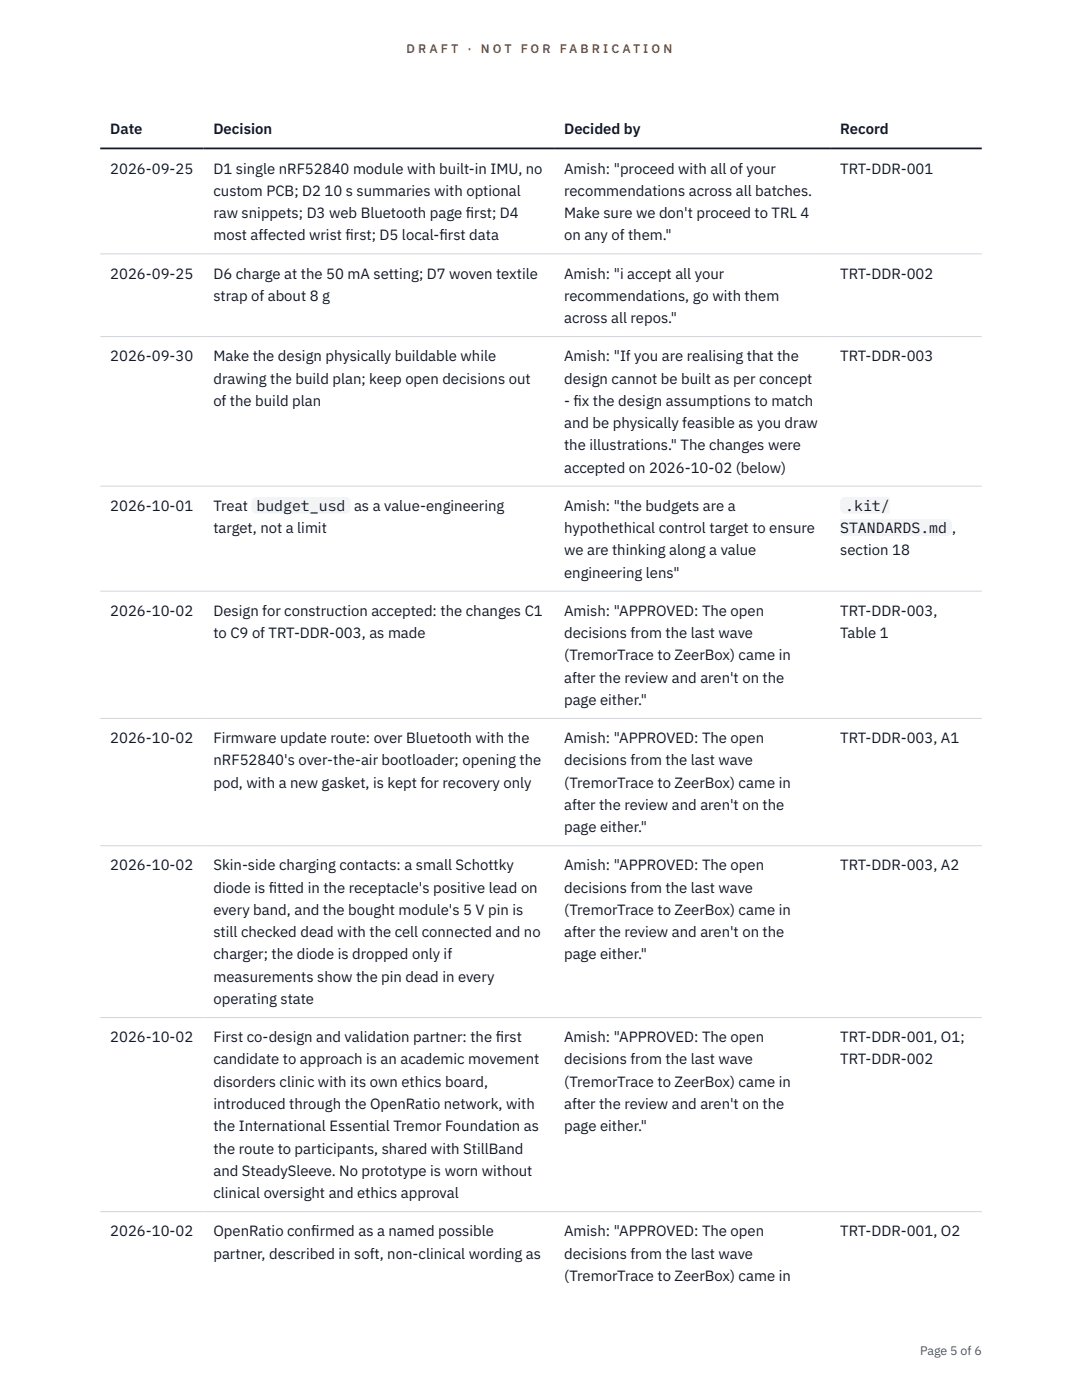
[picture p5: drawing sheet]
<svg xmlns="http://www.w3.org/2000/svg" width="216mm" height="279mm" viewBox="0 0 216 279" stroke-linecap="round" stroke-linejoin="round" font-family="sans-serif">
<defs><g id="words">
<g font-size="3" fill="#111827">
<text x="22" y="26.8">Date</text>
<text x="42.6" y="26.8">Decision</text>
<text x="112.6" y="26.8">Decided by</text>
<text x="167.6" y="26.8">Record</text>
<text x="22" y="34.6">2026-09-25</text>
<text x="42.6" y="34.6">D1 single nRF52840 module with built-in IMU, no</text>
<text x="112.6" y="34.6">Amish: &quot;proceed with all of your</text>
<text x="167.6" y="34.6">TRT-DDR-001</text>
<text x="42.6" y="39.1">custom PCB; D2 10 s summaries with optional</text>
<text x="112.6" y="39.1">recommendations across all batches.</text>
<text x="42.6" y="43.5">raw snippets; D3 web Bluetooth page f</text>
<text x="42.6" y="48">most affected wrist f</text>
<text x="69" y="48">irst; D5 local-f</text>
<text x="87.7" y="48">irst data</text>
<text x="93" y="43.5">irst; D4</text>
<text x="112.6" y="43.5">Make sure we don't proceed to TRL 4</text>
<text x="112.6" y="48">on any of them.&quot;</text>
<text x="22" y="55.6">2026-09-25</text>
<text x="42.6" y="55.6">D6 charge at the 50 mA setting; D7 woven textile</text>
<text x="112.6" y="55.6">Amish: &quot;i accept all your</text>
<text x="167.6" y="55.6">TRT-DDR-002</text>
<text x="42.6" y="60">strap of about 8 g</text>
<text x="112.6" y="60">recommendations, go with them</text>
<text x="112.6" y="64.5">across all repos.&quot;</text>
<text x="22" y="72.1">2026-09-30</text>
<text x="42.6" y="72.1">Make the design physically buildable while</text>
<text x="42.6" y="76.5">drawing the build plan; keep open decisions out</text>
<text x="112.6" y="72.1">Amish: &quot;If you are realising that the</text>
<text x="112.6" y="76.5">design cannot be built as per concept</text>
<text x="167.6" y="72.1">TRT-DDR-003</text>
<text x="42.6" y="81">of the build plan</text>
<text x="112.6" y="81">- f</text>
<text x="114.4" y="81">ix the design assumptions to match</text>
<text x="112.6" y="85.4">and be physically feasible as you draw</text>
<text x="112.6" y="89.9">the illustrations.&quot; The changes were</text>
<text x="112.6" y="94.3">accepted on 2026-10-02 (below)</text>
<text x="22" y="101.9">2026-10-01</text>
<text x="42.6" y="101.9">Treat</text>
<text x="51.2" y="101.9">budget_usd</text>
<text x="70.6" y="101.9">as a value-engineering</text>
<text x="112.6" y="101.9">Amish: &quot;the budgets are a</text>
<text x="168.6" y="101.9">.kit/</text>
<text x="42.6" y="106.4">target, not a limit</text>
<text x="112.6" y="106.4">hypothethical control target to ensure</text>
<text x="167.6" y="106.4">STANDARDS.md</text>
<text x="190" y="106.4">,</text>
<text x="112.6" y="110.8">we are thinking along a value</text>
<text x="167.6" y="110.8">section 18</text>
<text x="112.6" y="115.3">engineering lens&quot;</text>
<text x="22" y="122.9">2026-10-02</text>
<text x="42.6" y="122.9">Design for construction accepted: the changes C1</text>
<text x="112.6" y="122.9">Amish: &quot;APPROVED: The open</text>
<text x="167.6" y="122.9">TRT-DDR-003,</text>
<text x="42.6" y="127.3">to C9 of TRT-DDR-003, as made</text>
<text x="112.6" y="127.3">decisions from the last wave</text>
<text x="112.6" y="131.8">(TremorTrace to ZeerBox) came in</text>
<text x="167.6" y="127.3">Table 1</text>
<text x="112.6" y="136.2">after the review and aren't on the</text>
<text x="112.6" y="140.7">page either.&quot;</text>
<text x="22" y="148.3">2026-10-02</text>
<text x="42.6" y="148.3">Firmware update route: over Bluetooth with the</text>
<text x="112.6" y="148.3">Amish: &quot;APPROVED: The open</text>
<text x="167.6" y="148.3">TRT-DDR-003, A1</text>
<text x="42.6" y="152.7">nRF52840's over-the-air bootloader; opening the</text>
<text x="112.6" y="152.7">decisions from the last wave</text>
<text x="42.6" y="157.2">pod, with a new gasket, is kept for recovery only</text>
<text x="112.6" y="157.2">(TremorTrace to ZeerBox) came in</text>
<text x="112.6" y="161.6">after the review and aren't on the</text>
<text x="112.6" y="166.1">page either.&quot;</text>
<text x="22" y="173.7">2026-10-02</text>
<text x="42.6" y="173.7">Skin-side charging contacts: a small Schottky</text>
<text x="112.6" y="173.7">Amish: &quot;APPROVED: The open</text>
<text x="167.6" y="173.7">TRT-DDR-003, A2</text>
<text x="42.6" y="178.1">diode is f</text>
<text x="53.6" y="178.1">itted in the receptacle's positive lead on</text>
<text x="112.6" y="178.1">decisions from the last wave</text>
<text x="42.6" y="182.6">every band, and the bought module's 5 V pin is</text>
<text x="112.6" y="182.6">(TremorTrace to ZeerBox) came in</text>
<text x="42.6" y="187">still checked dead with the cell connected and no</text>
<text x="42.6" y="191.5">charger; the diode is dropped only if</text>
<text x="112.6" y="187">after the review and aren't on the</text>
<text x="112.6" y="191.5">page either.&quot;</text>
<text x="42.6" y="195.9">measurements show the pin dead in every</text>
<text x="42.6" y="200.4">operating state</text>
<text x="22" y="208">2026-10-02</text>
<text x="42.6" y="208">First co-design and validation partner: the f</text>
<text x="98.9" y="208">irst</text>
<text x="112.6" y="208">Amish: &quot;APPROVED: The open</text>
<text x="167.6" y="208">TRT-DDR-001, O1;</text>
<text x="42.6" y="212.4">candidate to approach is an academic movement</text>
<text x="112.6" y="212.4">decisions from the last wave</text>
<text x="167.6" y="212.4">TRT-DDR-002</text>
<text x="42.6" y="216.9">disorders clinic with its own ethics board,</text>
<text x="42.6" y="221.3">introduced through the OpenRatio network, with</text>
<text x="112.6" y="216.9">(TremorTrace to ZeerBox) came in</text>
<text x="112.6" y="221.3">after the review and aren't on the</text>
<text x="42.6" y="225.8">the International Essential Tremor Foundation as</text>
<text x="112.6" y="225.8">page either.&quot;</text>
<text x="42.6" y="230.2">the route to participants, shared with StillBand</text>
<text x="42.6" y="234.7">and SteadySleeve. No prototype is worn without</text>
<text x="42.6" y="239.1">clinical oversight and ethics approval</text>
<text x="22" y="246.7">2026-10-02</text>
<text x="42.6" y="246.7">OpenRatio conf</text>
<text x="42.6" y="251.2">partner, described in soft, non-clinical wording as</text>
<text x="62.1" y="246.7">irmed as a named possible</text>
<text x="112.6" y="246.7">Amish: &quot;APPROVED: The open</text>
<text x="112.6" y="251.2">decisions from the last wave</text>
<text x="167.6" y="246.7">TRT-DDR-001, O2</text>
<text x="112.6" y="255.6">(TremorTrace to ZeerBox) came in</text>
</g>
<g font-size="2.5" fill="#b45309">
<text x="81.1" y="10.5">D R A F T</text>
<text x="93.3" y="10.5">·</text>
<text x="95.9" y="10.5">N O T</text>
<text x="103.9" y="10.5">F O R</text>
<text x="111.7" y="10.5">F A B R I C A T I O N</text>
</g>
<text font-size="2.5" fill="#4b5563" x="183.6" y="270.3">Page 5 of 6</text>
</g></defs>
<path d="M20 50.7h175.9M20 67.2h175.9M20 97h175.9M20 118h175.9M20 143.4h175.9M20 168.8h175.9M20 203.1h175.9M20 241.8h175.9" fill="none" stroke="#d1d5db" stroke-width=".2"/>
<path d="M20 29.6h175.9" fill="none" stroke="#111827" stroke-width=".35"/>
<g fill="#f3f4f6">
<path d="M50.2 99.2h19.8v3.3h-19.8z"/>
<path d="M167.6 99.2h9.9v3.3h-9.9z"/>
<path d="M167.6 103.6h22.4v3.4h-22.4z"/>
</g>
<use href="#words"/>
</svg>
